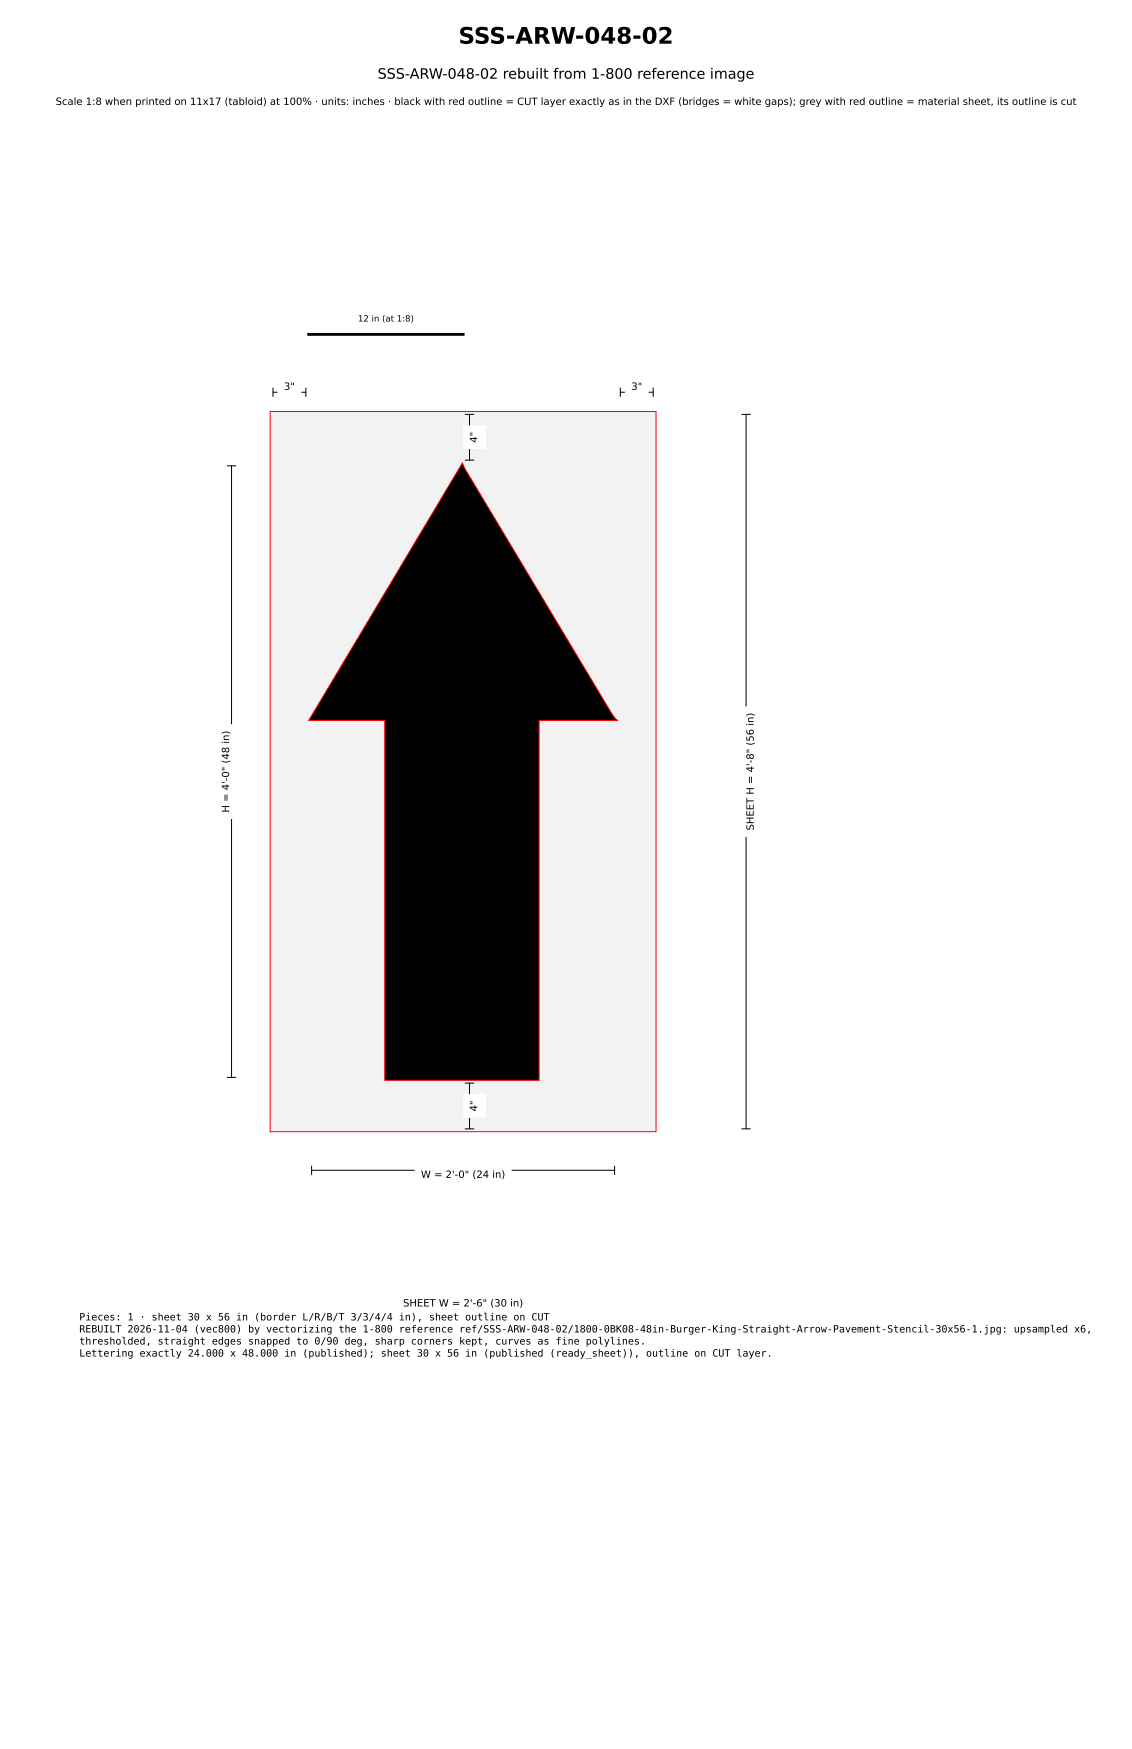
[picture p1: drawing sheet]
<svg xmlns="http://www.w3.org/2000/svg" width="279mm" height="432mm" viewBox="0 0 279 432" stroke-linecap="round" stroke-linejoin="round" font-family="sans-serif">
<defs><g id="words">
<text font-size="5.6" x="113.2" y="10.8">SSS-ARW-048-02</text>
<text font-size="3.5" x="93.2" y="19.4">SSS-ARW-048-02 rebuilt from 1-800 reference image</text>
<g font-size="2.5">
<text x="13.7" y="25.9">Scale 1:8 when printed on 11x17 (tabloid) at 100% · units: inches · black with red outline = CUT layer exactly as in the DXF (bridges = white gaps); grey with red outline = material sheet, its outline is cut</text>
<text x="70.1" y="96.2">3&quot;</text>
<text x="155.8" y="96.2">3&quot;</text>
<text x="117.8" y="109.3" transform="rotate(-90 117.8 109.3)">4&quot;</text>
<text x="56.6" y="200.6" transform="rotate(-90 56.6 200.6)">H = 4'-0&quot; (48 in)</text>
<text x="186" y="205" transform="rotate(-90 186 205)">SHEET H = 4'-8&quot; (56 in)</text>
<text x="117.8" y="274.4" transform="rotate(-90 117.8 274.4)">4&quot;</text>
<text x="103.9" y="290.8">W = 2'-0&quot; (24 in)</text>
<text x="99.5" y="322.6">SHEET W = 2'-6&quot; (30 in)</text>
<text x="19.6" y="326">Pieces: 1 · sheet 30 x 56 in (border L/R/B/T 3/3/4/4 in), sheet outline on CUT</text>
<text x="19.6" y="329">REBUILT 2026-11-04 (vec800) by vectorizing the 1-800 reference ref/SSS-ARW-048-02/1800-0BK08-48in-Burger-King-Straight-Arrow-Pavement-Stencil-30x56-1.jpg: upsampled x6,</text>
<text x="19.6" y="331.9">thresholded, straight edges snapped to 0/90 deg, sharp corners kept, curves as fine polylines.</text>
<text x="19.6" y="334.9">Lettering exactly 24.000 x 48.000 in (published); sheet 30 x 56 in (published (ready_sheet)), outline on CUT layer.</text>
</g>
<text font-size="2.1" x="88.3" y="79.4">12 in (at 1:8)</text>
</g></defs>
<path d="M66.7 101.6h95.2v177.8h-95.2z" fill="#f2f2f2" stroke="#f00" stroke-width=".25"/>
<path d="M114.1 114.3l.5 1.2 36.5 60.9 1.3 1.5h-19.3v88.8h-38.1v-88.8h-18.8z" fill="#000" stroke="#f00" stroke-width=".25"/>
<path d="M76.2 82.6h38.1" fill="none" stroke="#000" stroke-width=".71"/>
<g fill="#fff" stroke="#fff" stroke-width=".35">
<path d="M98.1 319.3h32.4v5.3h-32.4z"/>
<path d="M182.7 174.6h5.3v31.8h-5.3z"/>
<path d="M68.7 93h5.5v5.2h-5.5z"/>
<path d="M154.4 93h5.5v5.2h-5.5z"/>
<path d="M114.5 270.3h5.3v5.5h-5.3z"/>
<path d="M114.5 105.2h5.3v5.5h-5.3z"/>
<path d="M102.5 287.5h23.6v5.3h-23.6z"/>
<path d="M53.3 179h5.3v23h-5.3z"/>
</g>
<g fill="none" stroke="#000" stroke-width=".25">
<path d="M67.4 96.8h8.1M67.4 95.8v2.1M75.5 95.8v2.1M153.1 96.8h8.1M153.1 95.8v2.1M161.2 95.8v2.1M56.1 115h2.1M57.1 115v151M114.8 102.3h2.1M114.8 113.6h2.1M115.9 102.3v11.3M183.1 102.3h2.1"/>
<path d="M184.1 102.3v176.4M56.1 266h2.1M114.8 267.4h2.1M114.8 278.7h2.1M115.9 267.4v11.3M183.1 278.7h2.1M76.9 288.9h74.8M76.9 287.9v2.1M151.7 287.9v2.1"/>
</g>
<use href="#words"/>
</svg>
